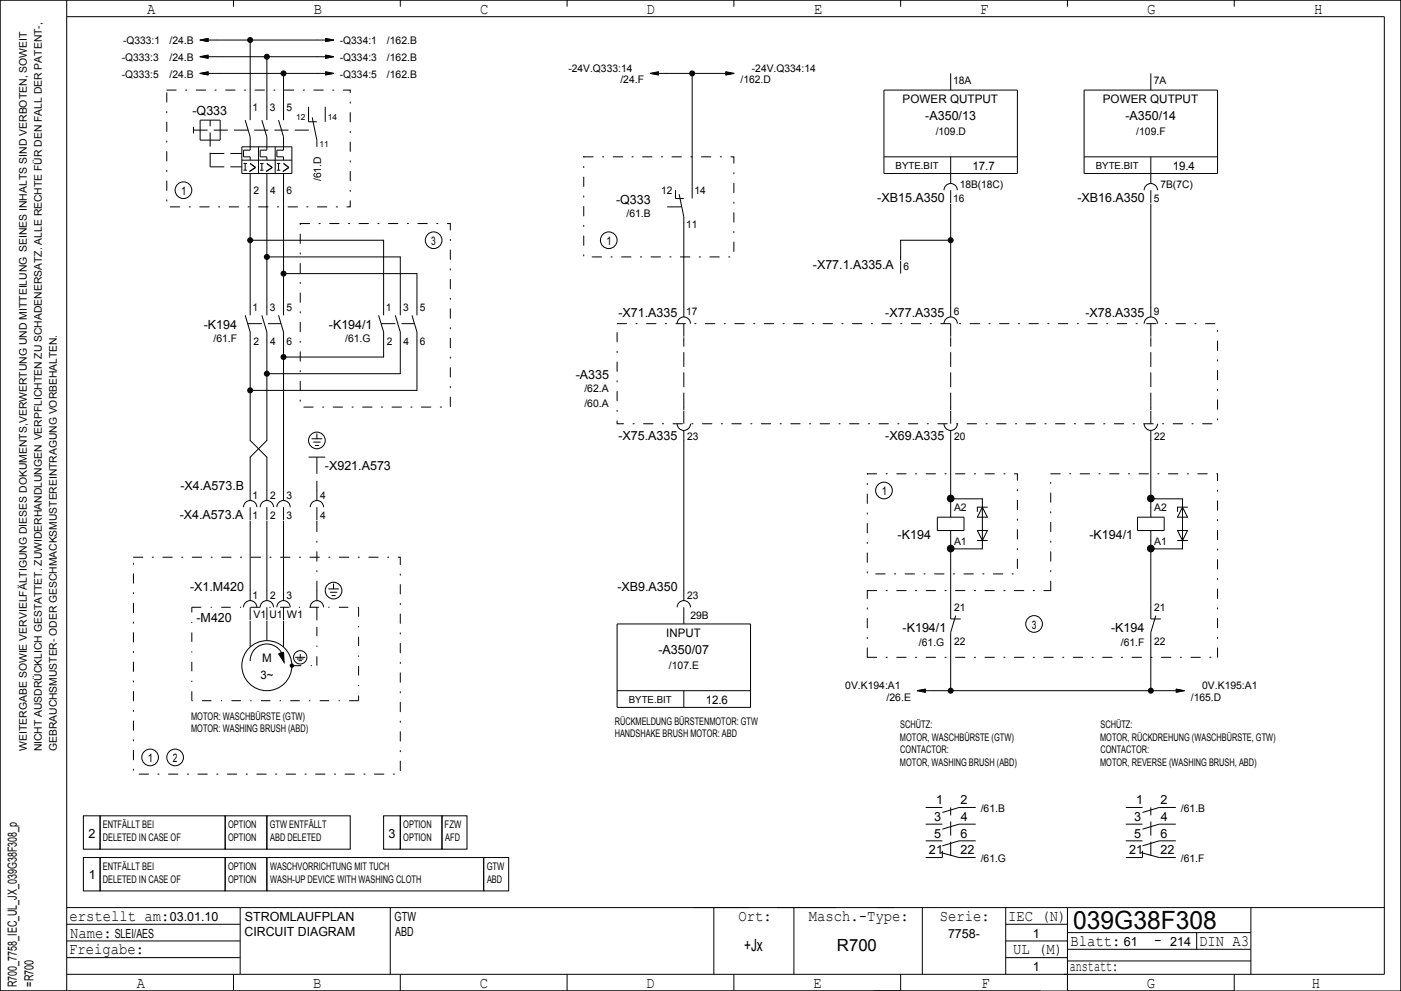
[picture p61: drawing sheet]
<svg xmlns="http://www.w3.org/2000/svg" width="420mm" height="297mm" viewBox="0 0 420 297" stroke-linecap="round" stroke-linejoin="round" font-family="sans-serif">
<defs><g id="words">
<text font-size="7.5" x="321.7" y="278.5">039G38F308</text>
<g font-size="5">
<text x="223.1" y="285">+Jx</text>
<text x="250.9" y="285">R700</text>
</g>
<g font-size="4.7">
<text x="44.1" y="4.2">A</text>
<text x="94" y="4.2">B</text>
<text x="143.9" y="4.2">C</text>
<text x="193.9" y="4.2">D</text>
<text x="244.1" y="4.2">E</text>
<text x="293.8" y="4.2">F</text>
<text x="344" y="4.2">G</text>
<text x="394" y="4.2">H</text>
<text x="20.8" y="276">erstellt am:</text>
<text x="221.3" y="276">Ort:</text>
<text x="242.5" y="276">Masch.­Type:</text>
<text x="281.7" y="276">Serie:</text>
<text x="302.2" y="276">IEC (N)</text>
<text x="21" y="281">Name:</text>
<text x="20.7" y="286">Freigabe:</text>
<text x="303.7" y="286">UL (M)</text>
<text x="320.9" y="283.5">Blatt:</text>
<text x="346" y="283.2">­</text>
<text x="359.5" y="283.5">DIN A3</text>
<text x="320.7" y="291">anstatt:</text>
<text x="41" y="296">A</text>
<text x="93.9" y="296">B</text>
<text x="143.8" y="296">C</text>
<text x="193.7" y="296">D</text>
<text x="243.9" y="296">E</text>
<text x="294.2" y="296">F</text>
<text x="343.8" y="296">G</text>
<text x="393.3" y="296">H</text>
</g>
<g font-size="3.8">
<text x="57.7" y="34.5">­Q333</text>
<text x="277.4" y="36">­A350/13</text>
<text x="337.4" y="36">­A350/14</text>
<text x="184.7" y="61">­Q333</text>
<text x="263" y="60.5">­XB15.A350</text>
<text x="323" y="60.5">­XB16.A350</text>
<text x="243.7" y="80.8">­X77.1.A335.A</text>
<text x="185.4" y="95">­X71.A335</text>
<text x="265.4" y="95">­X77.A335</text>
<text x="325.4" y="95">­X78.A335</text>
<text x="61.1" y="98.5">­K194</text>
<text x="98.6" y="98.5">­K194/1</text>
<text x="172.6" y="113.5">­A335</text>
<text x="185.4" y="132">­X75.A335</text>
<text x="265.4" y="132">­X69.A335</text>
<text x="97.4" y="141">­X921.A573</text>
<text x="54.1" y="147">­X4.A573.B</text>
<text x="53.9" y="155.5">­X4.A573.A</text>
<text x="269.1" y="161.5">­K194</text>
<text x="326.6" y="161.5">­K194/1</text>
<text x="57" y="177">­X1.M420</text>
<text x="185.1" y="177">­XB9.A350</text>
<text x="58.9" y="186.5">­M420</text>
<text x="270.6" y="189.5">­K194/1</text>
<text x="333.1" y="189.5">­K194</text>
<text x="197.4" y="196">­A350/07</text>
<text x="280.6" y="241">1</text>
<text x="287.9" y="241">2</text>
<text x="340.6" y="241">1</text>
<text x="347.9" y="241">2</text>
<text x="26.5" y="251">2</text>
<text x="116.5" y="251">3</text>
<text x="280" y="246">3</text>
<text x="280" y="251">5</text>
<text x="287.9" y="251">6</text>
<text x="288" y="246">4</text>
<text x="340" y="246">3</text>
<text x="340" y="251">5</text>
<text x="347.9" y="251">6</text>
<text x="348" y="246">4</text>
<text x="278.5" y="256">21</text>
<text x="287.9" y="256">22</text>
<text x="338.5" y="256">21</text>
<text x="347.9" y="256">22</text>
<text x="26.6" y="263.5">1</text>
<text x="50.9" y="276">03.01.10</text>
<text x="73.4" y="276">STROMLAUFPLAN</text>
<text x="118.3" y="276">GTW</text>
<text x="34.4" y="281">SLEI/AES</text>
<text x="73.3" y="280.5">CIRCUIT DIAGRAM</text>
<text x="118.5" y="280.5">ABD</text>
<text x="284.2" y="281">7758­</text>
<text x="309.6" y="281">1</text>
<text x="336.9" y="283.5">61</text>
<text x="350.8" y="283.5">214</text>
<text x="309.6" y="291">1</text>
<text x="5" y="295.8" transform="rotate(-90 5 295.8)">R700_7758_IEC_UL_JX_039G38F308_p</text>
<text x="10" y="295.7" transform="rotate(-90 10 295.7)">=R700</text>
</g>
<g font-size="3.5">
<text x="270.6" y="30.9">POWER QUTPUT</text>
<text x="330.6" y="30.9">POWER QUTPUT</text>
<text x="291.5" y="50.9">17.7</text>
<text x="351.6" y="50.9">19.4</text>
<text x="54.3" y="58.4">1</text>
<text x="129.3" y="73.4">3</text>
<text x="181.8" y="73.4">1</text>
<text x="264.3" y="148.4">1</text>
<text x="199.8" y="190.9">INPUT</text>
<text x="309.3" y="188.4">3</text>
<text x="78.1" y="203.4">3~</text>
<text x="78.5" y="198.4">M</text>
<text x="211.6" y="210.9">12.6</text>
<text x="44.3" y="228.4">1</text>
<text x="51.8" y="228.4">2</text>
</g>
<g font-size="3.1">
<text x="36.9" y="13.3">­Q333:1</text>
<text x="50.8" y="13.3">/24.B</text>
<text x="101.9" y="13.3">­Q334:1</text>
<text x="116" y="13.3">/162.B</text>
<text x="36.5" y="23.2">­Q333:5</text>
<text x="36.5" y="18.3">­Q333:3</text>
<text x="50.8" y="23.2">/24.B</text>
<text x="50.8" y="18.3">/24.B</text>
<text x="101.9" y="23.2">­Q334:5</text>
<text x="101.9" y="18.3">­Q334:3</text>
<text x="116" y="23.2">/162.B</text>
<text x="116" y="18.3">/162.B</text>
<text x="170.4" y="21.5">­24V.Q333:14</text>
<text x="225.4" y="21.5">­24V.Q334:14</text>
<text x="186" y="25">/24.F</text>
<text x="222" y="25">/162.D</text>
<text x="285.7" y="25.2">18A</text>
<text x="345.9" y="25.2">7A</text>
<text x="75.7" y="33.2">1</text>
<text x="80.9" y="33.2">3</text>
<text x="85.9" y="33.2">5</text>
<text x="280.5" y="40.4">/109.D</text>
<text x="340.6" y="40.4">/109.F</text>
<text x="76" y="58.2">2</text>
<text x="81" y="58.2">4</text>
<text x="85.9" y="58.2">6</text>
<text x="96.2" y="54.3" transform="rotate(-90 96.2 54.3)">/61.D</text>
<text x="198.2" y="58.2">12</text>
<text x="208.2" y="58.2">14</text>
<text x="287.7" y="56.3">18B(18C)</text>
<text x="347.9" y="56.3">7B(7C)</text>
<text x="187.8" y="65.1">/61.B</text>
<text x="285.7" y="60.5">16</text>
<text x="345.9" y="60.5">5</text>
<text x="205.7" y="68.3">11</text>
<text x="270.9" y="81">6</text>
<text x="75.7" y="93.2">1</text>
<text x="80.9" y="93.2">3</text>
<text x="85.9" y="93.2">5</text>
<text x="115.7" y="93.2">1</text>
<text x="120.9" y="93.2">3</text>
<text x="125.9" y="93.2">5</text>
<text x="205.7" y="94.5">17</text>
<text x="285.9" y="94.5">6</text>
<text x="345.9" y="94.5">9</text>
<text x="64" y="102.6">/61.F</text>
<text x="76" y="103.3">2</text>
<text x="81" y="103.3">4</text>
<text x="85.9" y="103.3">6</text>
<text x="103.5" y="102.6">/61.G</text>
<text x="116" y="103.3">2</text>
<text x="121" y="103.3">4</text>
<text x="125.9" y="103.3">6</text>
<text x="175.2" y="117.6">/62.A</text>
<text x="175.2" y="122">/60.A</text>
<text x="206" y="132">23</text>
<text x="286" y="132">20</text>
<text x="346" y="132">22</text>
<text x="75.7" y="149.5">1</text>
<text x="81" y="149.5">2</text>
<text x="85.9" y="149.5">3</text>
<text x="96" y="149.5">4</text>
<text x="75.7" y="155.5">1</text>
<text x="81" y="155.5">2</text>
<text x="85.9" y="155.5">3</text>
<text x="96" y="155.5">4</text>
<text x="286" y="153.3">A2</text>
<text x="346" y="153.3">A2</text>
<text x="286" y="163.2">A1</text>
<text x="346" y="163.2">A1</text>
<text x="75.7" y="179.5">1</text>
<text x="81" y="179.5">2</text>
<text x="85.9" y="179.5">3</text>
<text x="206" y="179.5">23</text>
<text x="76" y="185.2">V1</text>
<text x="80.8" y="185.2">U1</text>
<text x="86" y="185.2">W1</text>
<text x="207" y="185.5">29B</text>
<text x="286" y="183.3">21</text>
<text x="346" y="183.3">21</text>
<text x="275.5" y="193.6">/61.G</text>
<text x="286" y="193.2">22</text>
<text x="336" y="193.6">/61.F</text>
<text x="346" y="193.2">22</text>
<text x="200.6" y="200.4">/107.E</text>
<text x="253.4" y="206.5">0V.K194:A1</text>
<text x="265.8" y="210">/26.E</text>
<text x="357" y="210">/165.D</text>
<text x="360.4" y="206.5">0V.K195:A1</text>
<text x="57.3" y="215.7">MOTOR: WASCHBÜRSTE (GTW)</text>
<text x="57.3" y="219.5">MOTOR: WASHING BRUSH (ABD)</text>
<text x="184.3" y="217.2">RÜCKMELDUNG BÜRSTENMOTOR: GTW</text>
<text x="184.3" y="221">HANDSHAKE BRUSH MOTOR: ABD</text>
<text x="269.9" y="218.3">SCHÜTZ:</text>
<text x="329.9" y="218.3">SCHÜTZ:</text>
<text x="8" y="225" transform="rotate(-90 8 225)">WEITERGABE SOWIE VERVIELFÄLTIGUNG DIESES DOKUMENTS,VERWERTUNG UND MITTEILUNG SEINES INHALTS SIND VERBOTEN, SOWEIT</text>
<text x="12.5" y="225.2" transform="rotate(-90 12.5 225.2)">NICHT AUSDRÜCKLICH GESTATTET. ZUWIDERHANDLUNGEN VERPFLICHTEN ZU SCHADENERSATZ. ALLE RECHTE FÜR DEN FALL DER PATENT­,</text>
<text x="17" y="225.1" transform="rotate(-90 17 225.1)">GEBRAUCHSMUSTER­ ODER GESCHMACKSMUSTEREINTRAGUNG VORBEHALTEN.</text>
<text x="269.8" y="222">MOTOR, WASCHBÜRSTE (GTW)</text>
<text x="269.9" y="225.8">CONTACTOR:</text>
<text x="329.8" y="222">MOTOR, RÜCKDREHUNG (WASCHBÜRSTE, GTW)</text>
<text x="329.9" y="225.8">CONTACTOR:</text>
<text x="269.8" y="229.5">MOTOR, WASHING BRUSH (ABD)</text>
<text x="329.8" y="229.5">MOTOR, REVERSE (WASHING BRUSH, ABD)</text>
<text x="294" y="243.3">/61.B</text>
<text x="354" y="243.3">/61.B</text>
<text x="30.8" y="248.2">ENTFÄLLT BEI</text>
<text x="68.4" y="248.2">OPTION</text>
<text x="80.9" y="248.2">GTW ENTFÄLLT</text>
<text x="120.9" y="248.2">OPTION</text>
<text x="133.3" y="248.2">FZW</text>
<text x="30.8" y="252">DELETED IN CASE OF</text>
<text x="68.4" y="252">OPTION</text>
<text x="81" y="252">ABD DELETED</text>
<text x="120.9" y="252">OPTION</text>
<text x="133.5" y="252">AFD</text>
<text x="30.8" y="260.8">ENTFÄLLT BEI</text>
<text x="68.4" y="260.8">OPTION</text>
<text x="81" y="260.8">WASCHVORRICHTUNG MIT TUCH</text>
<text x="145.9" y="260.8">GTW</text>
<text x="294" y="258.3">/61.G</text>
<text x="354" y="258.3">/61.F</text>
<text x="30.8" y="264.5">DELETED IN CASE OF</text>
<text x="68.4" y="264.5">OPTION</text>
<text x="81" y="264.5">WASH­UP DEVICE WITH WASHING CLOTH</text>
<text x="146" y="264.5">ABD</text>
</g>
<g font-size="2.9">
<text x="268.5" y="50.7">BYTE.BIT</text>
<text x="328.5" y="50.7">BYTE.BIT</text>
<text x="188.5" y="210.7">BYTE.BIT</text>
</g>
<g font-size="2.5">
<text x="88.8" y="36">12</text>
<text x="98.3" y="36">14</text>
<text x="95.8" y="44">11</text>
</g>
</g></defs>
<g fill="none" stroke="#000" stroke-width=".3" stroke-dasharray="2.8 2.8 .4 2.8">
<path d="M50 27h55v35h-55zM175 47h45v30h-45zM90 67h45v55h-45zM185 97h180v30h-180zM95 147v-5M260 142h45v30h-45zM315 142h50M40 167h80v65h-80zM95 177v-20M260 177h55M315 177v-35M260 197v-20"/>
<path d="M260 197h105M365 197v-55"/>
</g>
<g fill="none" stroke="#000" stroke-width=".3">
<path d="M0 0h420v297h-420zM20 0v297M20 5h395v287h-395M59.9 17h40.2M59.9 12h40.2M59.9 17l2.6 .5M59.9 12l2.6 .5M60.5 16.9h2M60.5 11.9h2M60.6 17.1h1.9M60.6 12.1h1.9M61 17.2h1.5"/>
<path d="M61 16.8h1.5M61 12.2h1.5M61 11.8h1.5M61.5 17.3h1M61.5 16.7h1M61.5 12.3h1M61.5 11.7h1M62.1 17.4h.4M62.1 16.6h.4M62.1 12.4h.4M62.1 11.6h.4M62.5 16.5l-2.6 .5"/>
<path d="M62.5 11.5l-2.6 .5M70 0v2M75 12v24M80 17v19M97.5 17.4h.4M97.5 17.3h1M97.5 17.2h1.5M97.5 17.1h2M97.5 16.9h1.9M97.5 16.8h1.5M97.5 16.7h1M97.5 16.6h.4"/>
<path d="M97.5 16.5l2.6 .5M97.5 12.4h.4M97.5 12.3h1M97.5 12.2h1.5M97.5 12.1h2M97.5 11.9h1.9M97.5 11.8h1.5M97.5 11.7h1M97.5 11.6h.4M97.5 11.5l2.6 .5M100.1 17l-2.6 .5M100.1 12l-2.6 .5"/>
<path d="M120 0v2M170 0v2M220 0v2M270 0v2M320 0v2M370 0v2M58 38v2M59.9 22h40.2M59.9 22l2.6 .5M60 36h6v6h-6zM60.5 21.9h2M60.6 22.1h1.9"/>
<path d="M61 22.2h1.5M61 21.8h1.5M61.5 22.3h1M61.5 21.7h1M62.1 22.4h.4M62.1 21.6h.4M62.5 21.5l-2.6 .5M73.5 36l1.5 5v4h-2v2h2v1M78.5 36l1.5 5v4h-2v2h2v1M83.5 36l1.5 5v4h-2v2h2v1M85 22v14M92.5 32v4.5h2.5"/>
<path d="M93.6 35.2l1.4 6.8v2M97.5 32v4.5M97.5 22.4h.4M97.5 22.3h1M97.5 22.2h1.5M97.5 22.1h2M97.5 21.9h1.9M97.5 21.8h1.5M97.5 21.7h1M97.5 21.6h.4M97.5 21.5l2.6 .5M100.1 22l-2.6 .5"/>
<path d="M194.9 22h25.2M194.9 22l2.6 .5M195.5 21.9h2M195.6 22.1h1.9M196 22.2h1.5M196 21.8h1.5M196.5 22.3h1M196.5 21.7h1M197.1 22.4h.4M197.1 21.6h.4M197.5 21.5l-2.6 .5M207.5 22v37.5"/>
<path d="M217.5 22.4h.4M217.5 22.3h1M217.5 22.2h1.5M217.5 22.1h2M217.5 21.9h1.9M217.5 21.8h1.5M217.5 21.7h1M217.5 21.6h.4M217.5 21.5l2.6 .5M220.1 22l-2.6 .5M265 27h40v25h-40zM285 22v5"/>
<path d="M325 27h40v25h-40zM345 22v5M72.5 44h15v8h-15zM72.5 48h15M73 51h1M73 49h1M73.5 49v2M75 52v42.5M75 49l1.6 1.2-1.8 1.2M77.5 44v8M78 51h1M78 49h1"/>
<path d="M78.5 49v2M80 52v42.5M80 49l1.6 1.2-1.8 1.2M82.5 44v8M83 51h1M83 49h1M83.5 49v2M85 52v42.5M85 49l1.6 1.2-1.8 1.2M202.5 57v2.5h2.5M203.6 58.2l1.4 6.8v30M265 47h40"/>
<path d="M283 57a2 2 0 0 1 2-2 2 2 0 0 1 2 2M285 47v8M285 57v3.9M325 47h40M343 57a2 2 0 0 1 2-2 2 2 0 0 1 2 2M345 47v8M345 57v3.9M75 72h40v22.5M80 77h40v17.5M270 78.1v3.9M285 72h-15v5.9M285 61.1v33.9"/>
<path d="M345 61.1v33.9M73.5 94.5l1.5 5v32.5l5 5v13M78.5 94.5l1.5 5v32.5l-5 5v13M83.5 94.5l1.5 5v50.5M85 82h40v12.5M113.5 94.5l1.5 5v7.5h-30M118.5 94.5l1.5 5v12.5h-40M123.5 94.5l1.5 5v17.5h-50M203 97a2 2 0 0 1 2-2 2 2 0 0 1 2 2M205 97v3.9M283 97a2 2 0 0 1 2-2 2 2 0 0 1 2 2M285 97v3.9"/>
<path d="M343 97a2 2 0 0 1 2-2 2 2 0 0 1 2 2M345 97v3.9M205 101.1v.9M285 101.1v.9M345 101.1v.9M92.5 137h5M93.5 131.5h3M94 132.5h2M94.5 133.5h1M95 130v1.5M95 137v5M203 127a2 2 0 0 0 2 2 2 2 0 0 0 2-2"/>
<path d="M205 122v.9M205 123.1v3.9M205 129v51M283 127a2 2 0 0 0 2 2 2 2 0 0 0 2-2M285 122v.9M285 123.1v3.9M285 129v26M343 127a2 2 0 0 0 2 2 2 2 0 0 0 2-2M345 122v.9M345 123.1v3.9M345 129v26M73 152a2 2 0 0 1 2-2 2 2 0 0 1 2 2"/>
<path d="M75 152v3.9M75 156.1v23.9M78 152a2 2 0 0 1 2-2 2 2 0 0 1 2 2M80 152v3.9M80 156.1v23.9M83 152a2 2 0 0 1 2-2 2 2 0 0 1 2 2M85 152v3.9M85 156.1v23.9M93 152a2 2 0 0 1 2-2 2 2 0 0 1 2 2M95 147v3M95 152v3.9M95 156.1v.9"/>
<path d="M281 155h8v4h-8zM285 159v26.5h3M285.1 149.5h9.4v15h-9.4M293 159h3l-1.5 3zM294.5 152l1.5 3h-3zM296 152h-3v1.3M341 155h8v4h-8zM345 159v26.5h3M345.1 149.5h9.4v15h-9.4M353 159h3l-1.5 3zM354.5 152l1.5 3h-3zM356 152h-3v1.3"/>
<path d="M95 177v3M98.5 176.5h3M99 177.5h2M99.5 178.5h1M100 175v1.5M293 162h3M353 162h3M73 182a2 2 0 0 1 2-2 2 2 0 0 1 2 2M75 198a5 5 0 0 1 5-5 5 5 0 0 1 5 5M75 182v3.9M75 186.1v7.8M78 182a2 2 0 0 1 2-2 2 2 0 0 1 2 2"/>
<path d="M80 182v3.9M80 186.1v5.9M83 182a2 2 0 0 1 2-2 2 2 0 0 1 2 2M85 182v3.9M85 186.1v7.8M88.5 197h3M89 197.5h2M89.5 198h1M90 196v1M93 182a2 2 0 0 1 2-2 2 2 0 0 1 2 2M95 182v3.9M185 187h40v25h-40z"/>
<path d="M203 182a2 2 0 0 1 2-2 2 2 0 0 1 2 2M205 182v5M286.5 184.5l-1.5 5v17.5M346.5 184.5l-1.5 5v17.5M185 207h40M205 207v5M274.9 207h80.2M274.9 207l2.6 .5M275.5 206.9h2M275.6 207.1h1.9M276 207.2h1.5M276 206.8h1.5"/>
<path d="M276.5 207.3h1M276.5 206.7h1M277.1 207.4h.4M277.1 206.6h.4M277.5 206.5l-2.6 .5M352.5 207.4h.4M352.5 207.3h1M352.5 207.2h1.5M352.5 207.1h2M352.5 206.9h1.9M352.5 206.8h1.5M352.5 206.7h1"/>
<path d="M352.5 206.6h.4M352.5 206.5l2.6 .5M355.1 207l-2.6 .5M25 257h5v10h-5zM25 244.5h5v10h-5zM30 257h37.5v10h-37.5zM30 244.5h37.5v10h-37.5zM67.5 257h12.5v10h-12.5zM67.5 244.5h12.5v10h-12.5zM80 257h65v10h-65zM80 244.5h25v10h-25zM115 244.5h5v10h-5z"/>
<path d="M120 244.5h12.5v10h-12.5zM132.5 244.5h7.5v10h-7.5zM145 257h7.5v10h-7.5zM277.5 252h5M277.5 247h5M277.5 242h5M282 255.5l5.5 1.5h5M282.5 255v2h-5M292.5 252h-5l-5 1.5M292.5 247h-5l-5 1.5M292.5 242h-5l-5 1.5M337.5 252h5"/>
<path d="M337.5 247h5M337.5 242h5M342 255.5l5.5 1.5h5M342.5 255v2h-5M352.5 252h-5l-5 1.5M352.5 247h-5l-5 1.5M352.5 242h-5l-5 1.5M20 277h52M20 272h395M72 272v20M117 272v20M214 272v20"/>
<path d="M238 272v20M276.5 272v20M301.5 272v20M301.5 277h18.5M320 272v25h50v-5M320 279.5h55M358.7 279.5v5M375 272v20M20 287h52M20 282h52M70 292v5M120 292v5"/>
<path d="M170 292v5M220 292v5M270 292v5M301.5 287h18.5M301.5 282h18.5M312 297h-312v-297h420v297M320 284.5h55M320 288h55"/>
<circle cx="55" cy="57" r="2.5"/>
<circle cx="130" cy="72" r="2.5"/>
<circle cx="182.5" cy="72" r="2.5"/>
<circle cx="95" cy="132" r="2.5"/>
<circle cx="265" cy="147" r="2.5"/>
<circle cx="100" cy="177" r="2.5"/>
<circle cx="80" cy="199.5" r="7.5"/>
<circle cx="90" cy="197" r="2"/>
<circle cx="310" cy="187" r="2.5"/>
<circle cx="45" cy="227" r="2.5"/>
<circle cx="52.5" cy="227" r="2.5"/>
</g>
<path d="M205 122v-20M285 122v-20M345 122v-20" fill="none" stroke="#000" stroke-width=".3" stroke-dasharray="4.2 1.8"/>
<g fill="#000" stroke="#000" stroke-width=".3">
<path d="M83.5 196l1.5-.5 .2 3z" fill-rule="evenodd"/>
<circle cx="285" cy="149.4" r="1"/>
<circle cx="345" cy="149.4" r="1"/>
<circle cx="285" cy="164.4" r="1"/>
<circle cx="345" cy="164.4" r="1"/>
<circle cx="87.5" cy="199.5" r=".5"/>
</g>
<path d="M58 39h36.4M63 50v-14M63 50h9.5M63 46h9.5M200 62h4.4M74.3 97h9.9M114.3 97h9.9M285 256.5v-14.5M345 256.5v-14.5" fill="none" stroke="#000" stroke-width=".3" stroke-dasharray="4.2 1.8" stroke-linecap="butt"/>
<path d="M57.5 182h50M87.5 199.5h7.5M95 199.5v-13.4M107.5 182v28M57.5 210v-28M107.5 210h-50" fill="none" stroke="#000" stroke-width=".3" stroke-dasharray="2.8 2.8 .4 2.8" stroke-linecap="butt"/>
<g fill="#000">
<circle cx="75" cy="12" r=".9"/>
<circle cx="80" cy="17" r=".9"/>
<circle cx="85" cy="22" r=".9"/>
<circle cx="207.5" cy="22" r=".9"/>
<circle cx="75" cy="72" r=".9"/>
<circle cx="80" cy="77" r=".9"/>
<circle cx="285" cy="72" r=".9"/>
<circle cx="85" cy="82" r=".9"/>
<circle cx="75" cy="117" r=".9"/>
<circle cx="80" cy="112" r=".9"/>
<circle cx="85" cy="107" r=".9"/>
<circle cx="285" cy="207" r=".9"/>
<circle cx="345" cy="207" r=".9"/>
</g>
<use href="#words"/>
</svg>
